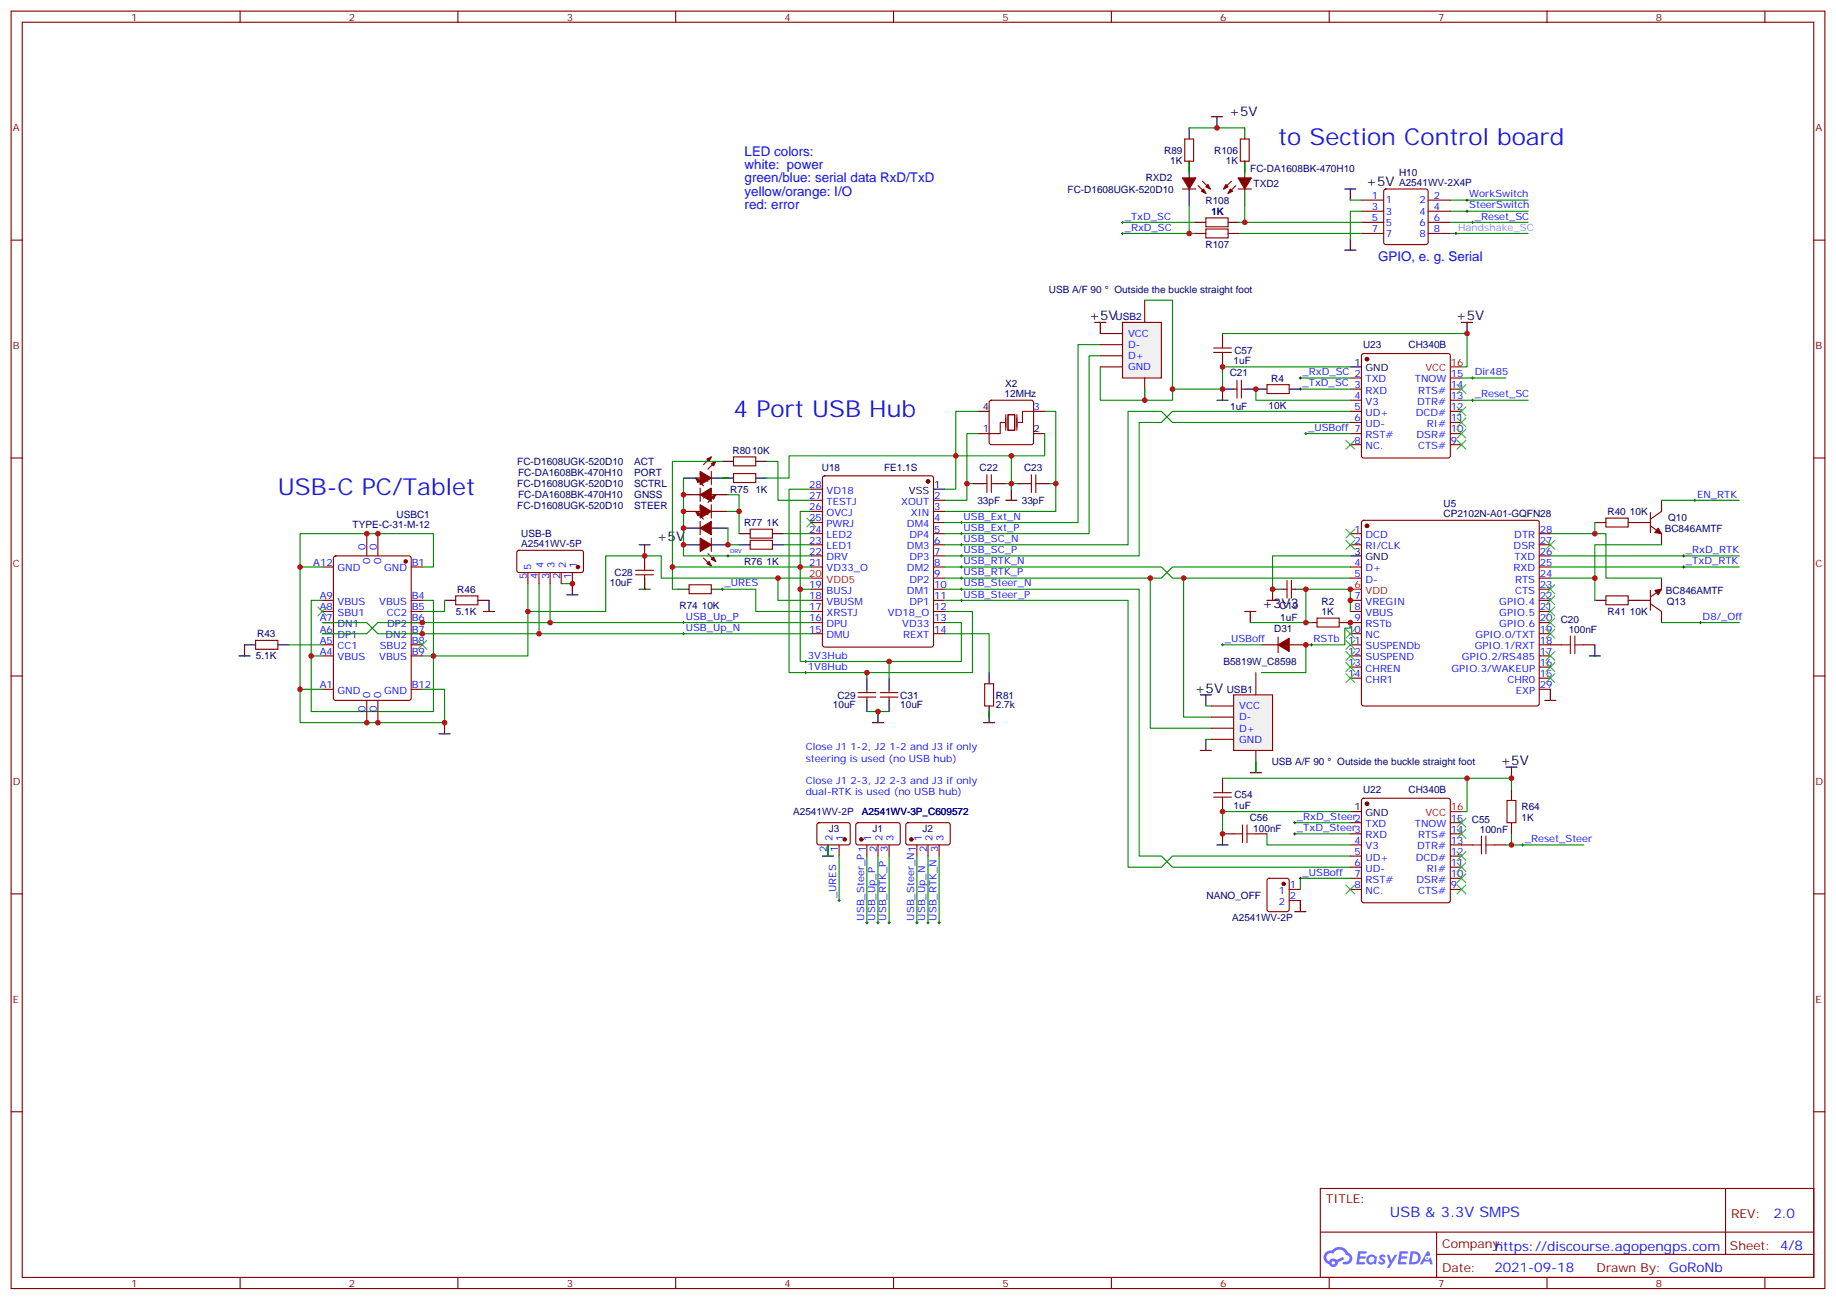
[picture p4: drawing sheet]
<svg xmlns="http://www.w3.org/2000/svg" width="583mm" height="413mm" viewBox="0 0 583 413" stroke-linecap="round" stroke-linejoin="round" font-family="sans-serif">
<defs><g id="words">
<g font-size="7.4" fill="#00f">
<text x="405.7" y="45.9">to Section Control board</text>
<text x="232.8" y="132.3">4 Port USB Hub</text>
<text x="88.2" y="157">USB-C PC/Tablet</text>
</g>
<text font-size="4.6" fill="#00f" x="441.2" y="386.1">USB &amp; 3.3V SMPS</text>
<g font-size="4.2">
<text x="390.2" y="36.7">+5V</text>
<text x="433.6" y="58.9">+5V</text>
<text x="345.7" y="101.6">+5V</text>
<text x="462.1" y="101.6">+5V</text>
<text x="208.4" y="171.8">+5V</text>
<text x="400.6" y="193">+3V3</text>
<text x="379.2" y="219.8">+5V</text>
<text x="476.2" y="242.7">+5V</text>
</g>
<g font-size="4.2" fill="#00f">
<text x="236.4" y="49.4">LED colors:</text>
<text x="236.4" y="53.6">white: power</text>
<text x="236.4" y="57.9">green/blue: serial data RxD/TxD</text>
<text x="236.4" y="62.1">yellow/orange: I/O</text>
<text x="236.4" y="66.3">red: error</text>
<text x="437.4" y="82.9">GPIO, e. g. Serial</text>
<text x="562.9" y="386.4">2.0</text>
<text x="474.5" y="396.9">https://discourse.agopengps.com</text>
<text x="474.4" y="403.7">2021-09-18</text>
</g>
<g font-size="3.9" fill="#800">
<text x="420.9" y="381.7">TITLE:</text>
<text x="549.5" y="386.4">REV:</text>
<text x="457.8" y="395.9">Company:</text>
<text x="549.1" y="396.5">Sheet: 4/8</text>
<text x="457.8" y="403.6">Date:</text>
<text x="506.8" y="403.7">Drawn By: GoRoNb</text>
</g>
<g font-size="3.2" fill="#800">
<text x="41.6" y="6.5">1</text>
<text x="110.8" y="6.5">2</text>
<text x="179.9" y="6.5">3</text>
<text x="249.1" y="6.5">4</text>
<text x="318.2" y="6.5">5</text>
<text x="387.3" y="6.5">6</text>
<text x="456.5" y="6.5">7</text>
<text x="525.6" y="6.5">8</text>
<text x="4.1" y="41.6">A</text>
<text x="576.3" y="41.6">A</text>
<text x="4.1" y="110.8">B</text>
<text x="576.3" y="110.8">B</text>
<text x="4.1" y="179.9">C</text>
<text x="576.3" y="179.9">C</text>
<text x="4.1" y="249.1">D</text>
<text x="576.3" y="249.1">D</text>
<text x="4.1" y="318.2">E</text>
<text x="576.3" y="318.2">E</text>
<text x="41.6" y="408.3">1</text>
<text x="110.8" y="408.3">2</text>
<text x="179.9" y="408.3">3</text>
<text x="249.1" y="408.3">4</text>
<text x="318.2" y="408.3">5</text>
<text x="387.3" y="408.3">6</text>
<text x="456.5" y="408.3">7</text>
<text x="525.6" y="408.3">8</text>
</g>
<g font-size="3.2" fill="#000080">
<text x="369.5" y="48.8">R89</text>
<text x="371.5" y="51.9">1K</text>
<text x="385.4" y="48.8">R106</text>
<text x="389.1" y="51.9">1K</text>
<text x="363.7" y="57.6">RXD2</text>
<text x="396.9" y="54.7">FC-DA1608BK-470H10</text>
<text x="397.9" y="59.4">TXD2</text>
<text x="444.1" y="58.9">A2541WV-2X4P</text>
<text x="444.1" y="55.7">H10</text>
<text x="338.9" y="61.1">FC-D1608UGK-520D10</text>
<text x="382.7" y="64.6">R108</text>
<text x="384.5" y="68.1">1K</text>
<text x="382.7" y="78.7">R107</text>
<text x="333" y="92.9">USB A/F 90</text>
<text x="353.8" y="92.9">Outside the buckle straight foot</text>
<text x="354.1" y="101.7">USB2</text>
<text x="391.8" y="112.3">C57</text>
<text x="432.7" y="110.5">U23</text>
<text x="447.1" y="110.5">CH340B</text>
<text x="390.3" y="119.4">C21</text>
<text x="391.6" y="115.5">1uF</text>
<text x="318.9" y="125.9">12MHz</text>
<text x="319" y="122.8">X2</text>
<text x="403.5" y="121.1">R4</text>
<text x="390.5" y="129.9">1uF</text>
<text x="402.7" y="129.9">10K</text>
<text x="164.2" y="147.5">FC-D1608UGK-520D10</text>
<text x="201.3" y="147.5">ACT</text>
<text x="232.5" y="144">R8010K</text>
<text x="260.9" y="149.3">U18</text>
<text x="280.6" y="149.3">FE1.1S</text>
<text x="311" y="149.3">C22</text>
<text x="325.1" y="149.3">C23</text>
<text x="164.2" y="154.6">FC-D1608UGK-520D10</text>
<text x="164.5" y="151">FC-DA1608BK-470H10</text>
<text x="201.3" y="151">PORT</text>
<text x="201.3" y="154.6">SCTRL</text>
<text x="164.2" y="161.6">FC-D1608UGK-520D10</text>
<text x="164.5" y="158.1">FC-DA1608BK-470H10</text>
<text x="201.3" y="161.6">STEER</text>
<text x="201.3" y="158.1">GNSS</text>
<text x="231.8" y="156.4">R75</text>
<text x="239.8" y="156.4">1K</text>
<text x="310.3" y="159.9">33pF</text>
<text x="324.4" y="159.9">33pF</text>
<text x="458.2" y="160.9">U5</text>
<text x="111.9" y="167.6">TYPE-C-31-M-12</text>
<text x="125.8" y="164.4">USBC1</text>
<text x="236.2" y="166.9">R77</text>
<text x="243.3" y="166.9">1K</text>
<text x="458.2" y="164">CP2102N-A01-GQFN28</text>
<text x="510.3" y="163.4">R40</text>
<text x="517.4" y="163.4">10K</text>
<text x="529.5" y="165.2">Q10</text>
<text x="165.4" y="173.6">A2541WV-5P</text>
<text x="165.4" y="170.4">USB-B</text>
<text x="528.4" y="168.7">BC846AMTF</text>
<text x="236.2" y="179.3">R76</text>
<text x="243.3" y="179.3">1K</text>
<text x="195" y="182.8">C28</text>
<text x="145.1" y="188.1">R46</text>
<text x="193.6" y="186">10uF</text>
<text x="419.5" y="191.9">R2</text>
<text x="528.8" y="188.6">BC846AMTF</text>
<text x="529.1" y="191.8">Q13</text>
<text x="144.7" y="195.1">5.1K</text>
<text x="215.7" y="193.4">R74</text>
<text x="222.8" y="193.4">10K</text>
<text x="406.2" y="193.4">C19</text>
<text x="406.4" y="196.9">1uF</text>
<text x="419.5" y="195.1">1K</text>
<text x="495.4" y="197.6">C20</text>
<text x="510.3" y="195.1">R41</text>
<text x="517.4" y="195.1">10K</text>
<text x="81.6" y="202.2">R43</text>
<text x="404.4" y="200.5">D31</text>
<text x="497.9" y="200.7">100nF</text>
<text x="81.2" y="209.3">5.1K</text>
<text x="388.3" y="211.1">B5819W_C8598</text>
<text x="265.8" y="221.7">C29</text>
<text x="285.8" y="221.7">C31</text>
<text x="316.1" y="221.7">R81</text>
<text x="389.4" y="219.9">USB1</text>
<text x="264.4" y="224.8">10uF</text>
<text x="285.8" y="224.8">10uF</text>
<text x="316.1" y="224.8">2.7k</text>
<text x="403.7" y="242.8">USB A/F 90</text>
<text x="424.5" y="242.8">Outside the buckle straight foot</text>
<text x="432.7" y="251.7">U22</text>
<text x="447.1" y="251.7">CH340B</text>
<text x="391.6" y="256.6">1uF</text>
<text x="391.8" y="253.4">C54</text>
<text x="483" y="256.9">R64</text>
<text x="251.8" y="258.6">A2541WV-2P</text>
<text x="263" y="264">J3</text>
<text x="273.6" y="258.6">A2541WV-3P_C609572</text>
<text x="277" y="264">J1</text>
<text x="292.9" y="264">J2</text>
<text x="396.7" y="260.4">C56</text>
<text x="397.8" y="264">100nF</text>
<text x="467.2" y="261.1">C55</text>
<text x="483" y="260.4">1K</text>
<text x="469.7" y="264.2">100nF</text>
<text x="383" y="285.2">NANO_OFF</text>
<text x="391.1" y="292.2">A2541WV-2P</text>
</g>
<g font-size="3.2" fill="#00f">
<text x="435.4" y="63.1">1</text>
<text x="439.9" y="64.6">1</text>
<text x="450.6" y="64.6">2</text>
<text x="455.1" y="63.1">2</text>
<text x="466.4" y="62.6">WorkSwitch</text>
<text x="357" y="69.7">_TxD_SC</text>
<text x="435.4" y="66.7">3</text>
<text x="435.4" y="70.2">5</text>
<text x="439.9" y="68.1">3</text>
<text x="439.9" y="71.6">5</text>
<text x="450.6" y="68.1">4</text>
<text x="450.6" y="71.6">6</text>
<text x="455.1" y="66.7">4</text>
<text x="455.1" y="70.2">6</text>
<text x="466.4" y="66.1">SteerSwitch</text>
<text x="468.1" y="69.7">_Reset_SC</text>
<text x="357" y="73.2">_RxD_SC</text>
<text x="435.4" y="73.7">7</text>
<text x="439.9" y="75.1">7</text>
<text x="450.6" y="75.1">8</text>
<text x="455.1" y="73.7">8</text>
<text x="358.1" y="106.9">VCC</text>
<text x="358.1" y="110.4">D-</text>
<text x="358.1" y="113.9">D+</text>
<text x="358.1" y="117.5">GND</text>
<text x="413.5" y="119.1">_RxD_SC 2</text>
<text x="460.6" y="119.6">15</text>
<text x="468.1" y="119.1">Dir485</text>
<text x="413.5" y="122.6">_TxD_SC 3</text>
<text x="433.5" y="121.4">TXD</text>
<text x="433.5" y="124.9">RXD</text>
<text x="449.1" y="121.4">TNOW</text>
<text x="450.1" y="124.9">RTS#</text>
<text x="460.6" y="123.1">14</text>
<text x="328.1" y="130.2">3</text>
<text x="430" y="126.6">4</text>
<text x="430" y="130.2">5</text>
<text x="433.5" y="128.4">V3</text>
<text x="433.5" y="131.9">UD+</text>
<text x="449.4" y="131.9">DCD#</text>
<text x="449.9" y="128.4">DTR#</text>
<text x="460.6" y="130.2">12</text>
<text x="460.6" y="126.6">13</text>
<text x="468.1" y="126.1">_Reset_SC</text>
<text x="312" y="137.2">1</text>
<text x="415.2" y="136.7">_USBoff 7</text>
<text x="430" y="133.7">6</text>
<text x="433.5" y="135.5">UD-</text>
<text x="452.9" y="135.5">RI#</text>
<text x="460.6" y="137.2">10</text>
<text x="460.6" y="133.7">11</text>
<text x="430" y="140.8">8</text>
<text x="433.5" y="139">RST#</text>
<text x="433.5" y="142.5">NC.</text>
<text x="449.7" y="139">DSR#</text>
<text x="450.1" y="142.5">CTS#</text>
<text x="460.6" y="140.8">9</text>
<text x="256.8" y="154.9">28</text>
<text x="256.8" y="161.9">26</text>
<text x="256.8" y="158.4">27</text>
<text x="262.4" y="160.2">TESTJ</text>
<text x="262.4" y="156.6">VD18</text>
<text x="286.1" y="160.2">XOUT</text>
<text x="296.5" y="158.4">2</text>
<text x="296.5" y="161.9">3</text>
<text x="538.7" y="157.9">EN_RTK</text>
<text x="256.8" y="165.5">25</text>
<text x="262.4" y="167.2">PWRJ</text>
<text x="262.4" y="163.7">OVCJ</text>
<text x="287.9" y="167.2">DM4</text>
<text x="289.1" y="163.7">XIN</text>
<text x="296.5" y="165.5">4</text>
<text x="305.9" y="164.9">USB_Ext_N</text>
<text x="256.8" y="172.5">23</text>
<text x="256.8" y="169">24</text>
<text x="262.4" y="170.7">LED2</text>
<text x="288.7" y="170.7">DP4</text>
<text x="296.5" y="169">5</text>
<text x="296.5" y="172.5">6</text>
<text x="305.9" y="172">USB_SC_N</text>
<text x="305.9" y="168.5">USB_Ext_P</text>
<text x="430" y="169">1</text>
<text x="430" y="172.5">2</text>
<text x="433.5" y="170.7">DCD</text>
<text x="480.7" y="170.7">DTR</text>
<text x="488.8" y="172.5">27</text>
<text x="488.8" y="169">28</text>
<text x="99.5" y="179.6">A12</text>
<text x="116.1" y="174.6" transform="rotate(-90 116.1 174.6)">0</text>
<text x="117.5" y="179.1" transform="rotate(-90 117.5 179.1)">0</text>
<text x="119.6" y="174.6" transform="rotate(-90 119.6 174.6)">0</text>
<text x="121" y="179.1" transform="rotate(-90 121 179.1)">0</text>
<text x="130.7" y="179.6">B1</text>
<text x="256.8" y="179.6">21</text>
<text x="256.8" y="176">22</text>
<text x="262.4" y="177.8">DRV</text>
<text x="262.4" y="174.3">LED1</text>
<text x="287.9" y="174.3">DM3</text>
<text x="288.7" y="177.8">DP3</text>
<text x="296.5" y="176">7</text>
<text x="296.5" y="179.6">8</text>
<text x="305.9" y="179">USB_RTK_N</text>
<text x="305.9" y="175.5">USB_SC_P</text>
<text x="430" y="179.6">4</text>
<text x="433.5" y="174.3">RI/CLK</text>
<text x="480.5" y="174.3">DSR</text>
<text x="480.7" y="177.8">TXD</text>
<text x="488.8" y="179.6">25</text>
<text x="488.8" y="176">26</text>
<text x="535.2" y="179">_TxD_RTK</text>
<text x="535.2" y="175.5">_RxD_RTK</text>
<text x="107.1" y="181.3">GND</text>
<text x="121.9" y="181.3">GND</text>
<text x="167.2" y="183.7" transform="rotate(-90 167.2 183.7)">5</text>
<text x="168.6" y="181" transform="rotate(-90 168.6 181)">5</text>
<text x="170.7" y="183.9" transform="rotate(-90 170.7 183.9)">4</text>
<text x="172.5" y="180.4" transform="rotate(-90 172.5 180.4)">4</text>
<text x="174.3" y="183.9" transform="rotate(-90 174.3 183.9)">3</text>
<text x="176" y="180.4" transform="rotate(-90 176 180.4)">3</text>
<text x="177.8" y="183.9" transform="rotate(-90 177.8 183.9)">2</text>
<text x="179.6" y="180.4" transform="rotate(-90 179.6 180.4)">2</text>
<text x="181.3" y="183.9" transform="rotate(-90 181.3 183.9)">1</text>
<text x="183.1" y="180.4" transform="rotate(-90 183.1 180.4)">1</text>
<text x="262.4" y="181.3">VD33_O</text>
<text x="287.9" y="181.3">DM2</text>
<text x="288.7" y="184.9">DP2</text>
<text x="296.5" y="183.1">9</text>
<text x="305.9" y="182.6">USB_RTK_P</text>
<text x="430" y="183.1">5</text>
<text x="433.5" y="181.3">D+</text>
<text x="433.5" y="184.9">D-</text>
<text x="480.5" y="181.3">RXD</text>
<text x="481" y="184.9">RTS</text>
<text x="488.8" y="183.1">24</text>
<text x="101.5" y="190.1">A9</text>
<text x="107.1" y="191.9">VBUS</text>
<text x="120.4" y="191.9">VBUS</text>
<text x="130.7" y="190.1">B4</text>
<text x="230" y="186.1">_URES</text>
<text x="256.8" y="190.1">18</text>
<text x="256.8" y="186.6">19</text>
<text x="262.4" y="191.9">VBUSM</text>
<text x="262.4" y="188.4">BUSJ</text>
<text x="287.9" y="188.4">DM1</text>
<text x="288.7" y="191.9">DP1</text>
<text x="296.5" y="186.6">10</text>
<text x="296.5" y="190.1">11</text>
<text x="305.9" y="186.1">USB_Steer_N</text>
<text x="305.9" y="189.6">USB_Steer_P</text>
<text x="430" y="190.1">7</text>
<text x="433.5" y="191.9">VREGIN</text>
<text x="475.9" y="191.9">GPIO.4</text>
<text x="481" y="188.4">CTS</text>
<text x="488.8" y="190.1">22</text>
<text x="488.8" y="186.6">23</text>
<text x="101.5" y="197.2">A7</text>
<text x="101.5" y="193.7">A8</text>
<text x="107.1" y="195.4">SBU1</text>
<text x="122.8" y="195.4">CC2</text>
<text x="130.7" y="193.7">B5</text>
<text x="130.7" y="197.2">B6</text>
<text x="217.7" y="196.7">USB_Up_P</text>
<text x="256.8" y="197.2">16</text>
<text x="256.8" y="193.7">17</text>
<text x="262.4" y="195.4">XRSTJ</text>
<text x="281.9" y="195.4">VD18_O</text>
<text x="296.5" y="193.7">12</text>
<text x="296.5" y="197.2">13</text>
<text x="430" y="193.7">8</text>
<text x="430" y="197.2">9</text>
<text x="433.5" y="195.4">VBUS</text>
<text x="475.9" y="195.4">GPIO.5</text>
<text x="488.8" y="197.2">20</text>
<text x="488.8" y="193.7">21</text>
<text x="540.5" y="196.7">D8/_Off</text>
<text x="101.5" y="200.7">A6</text>
<text x="107.1" y="202.5">DP1</text>
<text x="107.1" y="199">DN1</text>
<text x="122.4" y="202.5">DN2</text>
<text x="122.8" y="199">DP2</text>
<text x="130.7" y="200.7">B7</text>
<text x="217.7" y="200.2">USB_Up_N</text>
<text x="256.8" y="200.7">15</text>
<text x="262.4" y="202.5">DMU</text>
<text x="262.4" y="199">DPU</text>
<text x="286.4" y="199">VD33</text>
<text x="286.7" y="202.5">REXT</text>
<text x="296.5" y="200.7">14</text>
<text x="388.8" y="203.7">_USBoff</text>
<text x="417" y="203.7">RSTb</text>
<text x="427.9" y="200.7">10</text>
<text x="433.5" y="199">RSTb</text>
<text x="433.5" y="202.5">NC</text>
<text x="468.4" y="202.5">GPIO.0/TXT</text>
<text x="475.9" y="199">GPIO.6</text>
<text x="488.8" y="200.7">19</text>
<text x="101.5" y="207.8">A4</text>
<text x="101.5" y="204.3">A5</text>
<text x="107.1" y="209.5">VBUS</text>
<text x="107.1" y="206">CC1</text>
<text x="120.4" y="209.5">VBUS</text>
<text x="120.5" y="206">SBU2</text>
<text x="130.7" y="204.3">B8</text>
<text x="130.7" y="207.8">B9</text>
<text x="256.5" y="209">3V3Hub</text>
<text x="427.9" y="204.3">11</text>
<text x="427.9" y="207.8">12</text>
<text x="433.5" y="206">SUSPENDb</text>
<text x="433.5" y="209.5">SUSPEND</text>
<text x="464.1" y="209.5">GPIO.2/RS485</text>
<text x="468.1" y="206">GPIO.1/RXT</text>
<text x="488.8" y="207.8">17</text>
<text x="488.8" y="204.3">18</text>
<text x="256.5" y="212.5">1V8Hub</text>
<text x="427.9" y="211.3">13</text>
<text x="427.9" y="214.8">14</text>
<text x="433.5" y="213.1">CHREN</text>
<text x="460.7" y="213.1">GPIO.3/WAKEUP</text>
<text x="488.8" y="214.8">15</text>
<text x="488.8" y="211.3">16</text>
<text x="101.5" y="218.4">A1</text>
<text x="107.1" y="220.1">GND</text>
<text x="117.5" y="221.5" transform="rotate(-90 117.5 221.5)">0</text>
<text x="121" y="221.5" transform="rotate(-90 121 221.5)">0</text>
<text x="121.9" y="220.1">GND</text>
<text x="130.7" y="218.4">B12</text>
<text x="433.5" y="216.6">CHR1</text>
<text x="478.5" y="216.6">CHR0</text>
<text x="481.2" y="220.1">EXP</text>
<text x="488.8" y="218.4">29</text>
<text x="116.1" y="226" transform="rotate(-90 116.1 226)">0</text>
<text x="119.6" y="226" transform="rotate(-90 119.6 226)">0</text>
<text x="393.3" y="225.1">VCC</text>
<text x="393.3" y="228.6">D-</text>
<text x="393.3" y="232.1">D+</text>
<text x="255.8" y="238.1">Close J1 1-2, J2 1-2 and J3 if only</text>
<text x="393.3" y="235.7">GND</text>
<text x="255.8" y="241.7">steering is used (no USB hub)</text>
<text x="255.8" y="248.7">Close J1 2-3, J2 2-3 and J3 if only</text>
<text x="255.8" y="252.2">dual-RTK is used (no USB hub)</text>
<text x="411.7" y="263.7">_TxD_Steer3</text>
<text x="411.7" y="260.2">_RxD_Steer2</text>
<text x="433.5" y="262.5">TXD</text>
<text x="449.1" y="262.5">TNOW</text>
<text x="460.6" y="260.7">15</text>
<text x="264.2" y="266.8" transform="rotate(-90 264.2 266.8)">2</text>
<text x="267.8" y="266.8" transform="rotate(-90 267.8 266.8)">1</text>
<text x="276.6" y="266.8" transform="rotate(-90 276.6 266.8)">1</text>
<text x="280.1" y="266.8" transform="rotate(-90 280.1 266.8)">2</text>
<text x="283.6" y="266.8" transform="rotate(-90 283.6 266.8)">3</text>
<text x="292.5" y="266.8" transform="rotate(-90 292.5 266.8)">1</text>
<text x="296" y="266.8" transform="rotate(-90 296 266.8)">2</text>
<text x="299.5" y="266.8" transform="rotate(-90 299.5 266.8)">3</text>
<text x="430" y="267.8">4</text>
<text x="433.5" y="266">RXD</text>
<text x="433.5" y="269.5">V3</text>
<text x="449.9" y="269.5">DTR#</text>
<text x="450.1" y="266">RTS#</text>
<text x="460.6" y="267.8">13</text>
<text x="460.6" y="264.2">14</text>
<text x="484" y="267.2">_Reset_Steer</text>
<text x="262.5" y="270.3" transform="rotate(-90 262.5 270.3)">2</text>
<text x="266" y="270.3" transform="rotate(-90 266 270.3)">1</text>
<text x="278.3" y="270.3" transform="rotate(-90 278.3 270.3)">2</text>
<text x="281.9" y="270.3" transform="rotate(-90 281.9 270.3)">3</text>
<text x="294.2" y="270.3" transform="rotate(-90 294.2 270.3)">2</text>
<text x="297.7" y="270.3" transform="rotate(-90 297.7 270.3)">3</text>
<text x="430" y="271.3">5</text>
<text x="430" y="274.8">6</text>
<text x="433.5" y="273">UD+</text>
<text x="449.4" y="273">DCD#</text>
<text x="460.6" y="274.8">11</text>
<text x="460.6" y="271.3">12</text>
<text x="409.4" y="281.9">1</text>
<text x="413.5" y="277.8">_USBoff</text>
<text x="430" y="278.3">7</text>
<text x="430" y="281.9">8</text>
<text x="433.5" y="276.6">UD-</text>
<text x="433.5" y="280.1">RST#</text>
<text x="449.7" y="280.1">DSR#</text>
<text x="452.9" y="276.6">RI#</text>
<text x="460.6" y="281.9">9</text>
<text x="460.6" y="278.3">10</text>
<text x="265.5" y="285" transform="rotate(-90 265.5 285)">_URES</text>
<text x="405.9" y="283.6">1</text>
<text x="405.9" y="287.2">2</text>
<text x="409.4" y="285.4">2</text>
<text x="433.5" y="283.6">NC.</text>
<text x="450.1" y="283.6">CTS#</text>
<text x="274.3" y="292.1" transform="rotate(-90 274.3 292.1)">USB_Steer_P1</text>
<text x="277.8" y="292.1" transform="rotate(-90 277.8 292.1)">USB_Up_P</text>
<text x="281.3" y="292.1" transform="rotate(-90 281.3 292.1)">USB_RTK_P</text>
<text x="290.2" y="292.1" transform="rotate(-90 290.2 292.1)">USB_Steer_N1</text>
<text x="293.7" y="292.1" transform="rotate(-90 293.7 292.1)">USB_Up_N</text>
<text x="297.2" y="292.1" transform="rotate(-90 297.2 292.1)">USB_RTK_N</text>
</g>
<text font-size="3.2" fill="#8080ff" x="462.8" y="73.2">Handshake_SC</text>
<g font-size="3.2">
<text x="430" y="116.1">1</text>
<text x="433.5" y="117.8">GND</text>
<text x="312" y="130.2">4</text>
<text x="328.1" y="137.2">2</text>
<text x="296.5" y="154.9">1</text>
<text x="288.5" y="156.6">VSS</text>
<text x="430" y="176">3</text>
<text x="433.5" y="177.8">GND</text>
<text x="430" y="257.2">1</text>
<text x="433.5" y="258.9">GND</text>
</g>
<g font-size="3.2" fill="#f00">
<text x="452.5" y="117.8">VCC</text>
<text x="460.6" y="116.1">16</text>
<text x="256.8" y="183.1">20</text>
<text x="262.4" y="184.9">VDD5</text>
<text x="430" y="186.6">6</text>
<text x="433.5" y="188.4">VDD</text>
<text x="460.6" y="257.2">16</text>
<text x="452.5" y="258.9">VCC</text>
</g>
<text font-size="1.8" fill="#00f" x="231.8" y="175.5">DRV</text>
</g></defs>
<g fill="none" stroke="#870000" stroke-width=".35">
<path d="M3.5 3.5h575.8v405.4h-575.8zM7.1 7.1h568.6v398.2h-568.6zM76.2 3.5v3.6M145.3 3.5v3.6M214.5 3.5v3.6M283.6 3.5v3.6M352.8 3.5v3.6M421.9 3.5v3.6M491.1 3.5v3.6M560.2 3.5v3.6M3.5 76.2h3.6M575.7 76.2h3.6"/>
<path d="M3.5 145.3h3.6M575.7 145.3h3.6M3.5 214.5h3.6M575.7 214.5h3.6M3.5 283.6h3.6M575.7 283.6h3.6M3.5 352.8h3.6M575.7 352.8h3.6M419.1 377.1h156.6v28.2h-156.6zM547.7 377.1v20.9M419.1 391h156.5M456 398h119.6"/>
<path d="M456 391v14.1M76.2 405.3v3.6M145.3 405.3v3.6M214.5 405.3v3.6M283.6 405.3v3.6M352.8 405.3v3.6M421.9 405.3v3.6M491.1 405.3v3.6M560.2 405.3v3.6"/>
</g>
<g fill="#5487ff">
<path d="M438.1 398.3a1.22 1.22 0 0 1 1.7 .3l-.4 .5a.47 .47 0 0 0-.3-.4 .47 .47 0 0 0-.5 .2l.1 .3a1.14 1.14 0 0 1 .8 1.7 1.14 1.14 0 0 1-1.9 0l-.2-.2 .5-.5 .7 .4a.29 .29 0 0 0 .3-.3 .29 .29 0 0 0-.2-.3 1.04 1.04 0 0 1-.6-1.7z"/>
<path d="M431.1 397h2.3l.4 .2-.2 .5-1.8 .1-.1 .8h1.5l.3 .4-.3 .4h-1.6l-.2 1.1h1.7l.2 .3-.2 .3-2.6 .1z"/>
<path d="M444.2 397.1l2.7 .1-.1 .5-1.8 .1-.2 .8h1.6l.3 .4-.4 .4h-1.6l-.1 1.1h1.7l.2 .3-.2 .3-2.7 .1z"/>
<path d="M453 397.1h.7l.3 1.2-.6 .3a.69 .69 0 0 0-1 .3 .69 .69 0 0 0 .4 1 .69 .69 0 0 0 .9-.7l.5-.2 .6 2.2h-.8l-.3-.9h-1.7l-.5 .9h-.8z"/>
<path d="M440.2 398.1h.8l.6 1.9 1.1-1.9h.9l-2.6 4.2h-.8l.9-1.5z"/>
<path d="M447.8 397.1l-.6 4.1h1.3a2.11 2.11 0 0 0 2.5-2.1 2.11 2.11 0 0 0-2.5-2zM448.5 397.8a1.43 1.43 0 0 1 1.6 1.6 1.43 1.43 0 0 1-2 1.1z"/>
<path d="M434.1 398.7a1.54 1.54 0 0 0-.1 2.1 1.54 1.54 0 0 0 2.1 .2l.7 .2 .3-2.3-.6-.3a1.49 1.49 0 0 0-2.4 .1zM434.3 399.7a.95 .95 0 0 1 1.9 0 .95 .95 0 0 1-1.9 0z"/>
<path d="M420.8 397.4a2.18 2.18 0 0 0 1.1 3.7 1.44 1.44 0 0 0 1.6 1 1.44 1.44 0 0 0 1.2-1.5l2-1-.5-.8-1.9 1a1.47 1.47 0 0 0-2.4 .4 1.39 1.39 0 0 1-.7-1.9 1.39 1.39 0 0 1 2-.5 2.12 2.12 0 0 1 2.2-1.3 2.12 2.12 0 0 1 1.9 1.7 1.14 1.14 0 0 1 1 1.4 1.14 1.14 0 0 1-1.6 .8 .43 .43 0 0 0-.5 .3 .43 .43 0 0 0 .4 .5 1.98 1.98 0 0 0 2.5-1.2 1.98 1.98 0 0 0-1.2-2.5 3.1 3.1 0 0 0-5.3-.7l-.9 .1zM422.7 400.7a.55 .55 0 0 1 1.1 0 .55 .55 0 0 1-1.1 0z"/>
<circle cx="453" cy="399.2" r=".26"/>
</g>
<g fill="none" stroke="#008700" stroke-width=".35">
<path d="M428.6 63.5h3.6M432.2 67h-3.6v8.8M460.4 67h24.7M460.4 63.5h24.7M460.4 74.1h24.7M363.4 95.2h8.8v31.8h-8.8M349.2 112.9h-3.5v56.4h-45.8M349.2 109.4h-7v56.4h-42.3M388.1 105.8h77.6v10.6h-1.8M412.7 119.9h15.9M428.6 116.4h-40.5v7.1M463.9 119.9h14.1"/>
<path d="M310.4 130.5h-7v14.1h28.2v-7M310.4 137.6h-3.5v21.1h-7M331.6 130.5h3.5v31.8h-35.2M398.6 123.5v3.5h30M412.7 123.5h15.9M414.5 137.6h14.1M428.6 134.1h-56.4l-3.5-3.6h-10.6v42.4h-58.2M428.6 130.5h-56.4l-3.5 3.6h-7.1v42.3h-61.7M463.9 127h21.2M217 151.7v24.7h40.5M229.3 146.4h-15.9v33.5h40.6v-17.6h3.5M229.3 151.7h1.8"/>
<path d="M231.1 157h3.5v12.3M243.4 151.7h7.1v-7.1h52.9v10.6h-3.5M243.4 146.4h3.5v12.3h10.6M257.5 155.2h-7v58.2h58.2v-19.4h-8.8M306.9 153.5h1.8M319.3 153.5h1.7v1.7M321 144.6v8.9h1.8M333.4 153.5h1.7M527.4 158.7h24.7M95.2 179.9h7.1M134.1 179.9h3.5v-10.6h-42.4v60h45.9v-10.6h-7M204.6 176.4h5.3v7h47.6"/>
<path d="M213.4 179.9v7.1h1.8M217 162.3v5.3M231.1 162.3h3.5M231.1 167.6v5.3h3.5M248.7 172.9h8.8M248.7 169.3h8.8M257.5 179.9h-3.5v30h51.2v-12.3h-5.3M299.9 179.9h68.8l3.5 3.5h56.4M428.6 179.9h-56.4l-3.5 3.5h-68.8M428.6 176.4h-24.7v10.6M492.1 179.9h60M492.1 176.4h60"/>
<path d="M506.2 165.8v3.5h-14.1M506.2 169.3h3.6v14.1h17.6M527.4 172.9h-21.2v10.5M102.3 190.5h-3.5v35.3h38.8v-35.3h-3.5M102.3 197.6h14.1l3.5 3.5h137.6M141.1 190.5v3.5h-7M167.6 185.2v22.9h-33.5M171.1 185.2v15.9M174.6 185.2v12.4M178.2 185.2h3.5M204.6 183.4v3.6M229.3 187h10.6v7h17.6"/>
<path d="M254 187h3.5M257.5 197.6h-137.6l-3.5 3.5h-14.1M299.9 187h61.7v84.6h7.1l3.5 3.6h56.4M299.9 190.5h58.2v84.7h10.6l3.5-3.6h56.4M365.1 183.4v47.7h19.4M375.7 183.4v44.1h8.8M414.5 197.6h1.8M428.6 194v-7h-14.1v10.6h-17.6M492.1 183.4h14.1v7.1M527.4 197.6h24.7M91.7 204.6h10.6M98.8 208.1h3.5"/>
<path d="M275.2 213.4v1.8M282.2 209.9v5.3M299.9 201.1h14.1v12.3M388.1 204.6h12.3M275.2 225.8h7M314 225.8v1.7M382.8 234.6h1.7M382.8 224h1.7M388.1 246.9h77.6v10.6h-1.8M428.6 257.5h-40.5v7.1M465.7 246.9h14.1v3.6M402.2 264.6v3.5h26.4"/>
<path d="M411 261.1h17.6M411 264.6h17.6M428.6 278.7h-15.9v3.5M479.8 264.6v3.5h-1.8M479.8 268.1h22.9"/>
</g>
<g fill="none" stroke="#000" stroke-width=".35">
<path d="M426.9 60h3.5M428.6 60v3.5M426.9 79.4h3.5M428.6 75.8v3.6M347.5 102.3h3.5M349.2 102.3v3.5M388.1 105.8v3.6M388.1 112.9v3.5M428.6 116.4h3.6M463.9 102.3h3.5M465.7 102.3v3.5M310.4 130.5h3.6"/>
<path d="M328.1 137.6h3.5M386.3 127h3.5M391.6 123.5h-3.5v3.5M395.1 123.5h7.1M409.2 123.5h3.5M217 151.7h5.2M217 157h5.2M225.8 151.7h7M225.8 157h5.3M229.3 146.4h3.5M239.9 151.7h3.5M239.9 146.4h3.5"/>
<path d="M296.3 155.2h3.6M308.7 153.5h3.5M315.7 153.5h3.6M319.3 158.7h3.5M321 155.2v3.5M322.8 153.5h3.5M329.8 153.5h3.6M202.8 172.9h3.6M204.6 172.9v7M217 172.9h5.2M217 162.3h5.2M217 167.6h5.2"/>
<path d="M225.8 172.9h5.3M225.8 162.3h5.3M225.8 167.6h5.3M234.6 172.9h3.5M234.6 169.3h3.5M245.2 172.9h3.5M245.2 169.3h3.5M428.6 176.4h3.6M506.2 165.8h3.6M516.8 165.8h3.5M141.1 190.5h3.5M151.7 190.5h3.5v3.5"/>
<path d="M153.5 194h3.5M179.9 188.7h3.5M181.7 185.2v3.5M204.6 183.4v3.6M215.2 187h3.5M225.8 187h3.5M395.1 194h3.5M396.9 194v3.6M402.2 190.5h3.5M407.5 187h-3.6v3.5M411 187h3.5M414.5 197.6h3.5"/>
<path d="M425.1 197.6h3.5M506.2 190.5h3.6M516.8 190.5h3.5M75.8 208.1h3.6M81.1 204.6h-3.5v3.5M88.2 204.6h3.5M275.2 215.2v3.5M282.2 215.2v3.5M314 213.4v3.6M492.1 218.7v3.5M504.5 208.1h3.5M506.2 204.6v3.5"/>
<path d="M139.3 232.8h3.6M141.1 229.3v3.5M275.2 222.2v3.6M276.9 229.3h3.6M278.7 225.8v3.5M282.2 222.2v3.6M312.2 229.3h3.5M314 224v5.3M381 238.1h3.5M381 220.5h3.5M382.8 220.5v3.5M382.8 234.6v3.5"/>
<path d="M490.4 222.2h3.5M388.1 246.9v3.6M388.1 254v3.5M396.9 245.2h3.5M398.6 241.7v3.5M428.6 257.5h3.6M478 243.4h3.5M479.8 243.4v3.5M479.8 250.5v3.5M386.3 268.1h3.5M388.1 264.6v3.5M479.8 261.1v3.5"/>
<path d="M411 289.3h3.5M412.7 285.7v3.6"/>
</g>
<g fill="none" stroke="#870000" stroke-width=".35">
<path d="M432.2 63.5h7M432.2 67h7M432.2 70.6h7M432.2 74.1h7M439.4 60.2l.5-.2h12.7l.5 .2 .2 .5v16.2l-.2 .5-.5 .2h-12.7l-.5-.2-.2-.5v-16.2zM453.3 63.5h7.1M453.3 67h7.1M453.3 70.6h7.1M453.3 74.1h7.1M385.2 110.4h5.7M385.2 111.8h5.7M388.1 109.4v1"/>
<path d="M388.1 111.8v1.1M428.6 119.9h3.6M432.4 112.4l.5-.2h26.8l.5 .2 .2 .5v31.7l-.3 .5-.4 .2h-26.8l-.5-.2-.2-.5v-31.7zM460.4 119.9h3.5M310.4 137.6h3.6M314.2 127.2l.5-.2h12.7l.5 .2 .2 .5v12.7l-.3 .5-.4 .2h-12.7l-.5-.2-.2-.5v-12.7zM328.1 130.5h3.5M391.6 123.5h1M392.6 120.6v5.7M394.1 123.5h1M394.1 120.6v5.7M402.2 122.1h7v2.8h-7z"/>
<path d="M428.6 130.5h3.6M428.6 137.6h3.6M428.6 123.5h3.6M428.6 127h3.6M428.6 134.1h3.6M460.4 130.5h3.5M460.4 137.6h3.5M460.4 123.5h3.5M460.4 127h3.5M460.4 134.1h3.5M220.8 151.7l2.5 2.5M222.2 150.3l2.5 2.5"/>
<path d="M222.2 154.9v4.2M225.8 145l-2.5 2.5M225.8 149.6v4.2M225.8 155.6l-2.5 2.4M227.2 146.4l-2.5 2.5M227.2 157l-2.5 2.5M232.8 150.3h7.1v2.8h-7.1zM232.8 145h7.1v2.8h-7.1zM257.5 158.7h3.6M257.5 155.2h3.6M261.3 151.2l.5-.2h33.8l.7 .4v53.2l-.4 .7h-34.1l-.7-.4v-53.2zM296.3 158.7h3.6"/>
<path d="M312.2 153.5h1.1M313.3 150.6v5.7M314.7 153.5h1M314.7 150.6v5.7M326.3 153.5h1.1M327.4 150.6v5.7M328.8 150.6v5.7M328.8 153.5h1M428.6 141.1h3.6M460.4 141.1h3.5M527.4 158.7v3.6l-3.5 2.4M102.3 179.9h3.5"/>
<path d="M106.1 176.6l.4-.2h23.3l.7 .4v44.7l-.4 .7h-23.6l-.6-.4-.1-44.7zM116.4 169.3v7.1M119.9 169.3v7.1M130.5 179.9h3.6M204.6 179.9v1.1M220.8 162.3l2.5 2.4M222.2 165.5v4.2M222.2 160.9l2.5 2.4M223.3 177.1l2.5 2.5M224.7 175.7l2.5 2.5M225.8 160.2v4.2M225.8 170.7v4.3"/>
<path d="M238.1 171.4h7.1v2.9h-7.1zM238.1 167.9h7.1v2.8h-7.1zM257.5 162.3h3.6M257.5 165.8h3.6M257.5 169.3h3.6M257.5 172.9h3.6M257.5 176.4h3.6M257.5 179.9h3.6M296.3 162.3h3.6M296.3 165.8h3.6M296.3 169.3h3.6M296.3 172.9h3.6"/>
<path d="M296.3 176.4h3.6M296.3 179.9h3.6M428.6 169.3h3.6M428.6 172.9h3.6M428.6 179.9h3.6M432.4 165.3l.5-.2h55l.5 .2 .2 .5v57.5l-.2 .5-.5 .2h-55l-.5-.2-.2-.5v-57.5zM488.6 169.3h3.5M488.6 172.9h3.5M488.6 176.4h3.5M488.6 179.9h3.5M509.8 164.4h7v2.8h-7zM520.3 165.8h3.6"/>
<path d="M523.9 166.9l3.5 2.4v3.6M523.9 162.6v6.4M102.3 190.5h3.5M102.3 194h3.5M102.3 197.6h3.5M130.5 190.5h3.6M130.5 194h3.6M130.5 197.6h3.6M144.6 189.1h7.1v2.8h-7.1zM201.8 181h5.6M201.8 182.4h5.6M204.6 182.4v1"/>
<path d="M218.7 185.6h7.1v2.8h-7.1zM257.5 187h3.6M257.5 190.5h3.6M257.5 194h3.6M257.5 197.6h3.6M296.3 183.4h3.6M296.3 187h3.6M296.3 190.5h3.6M296.3 194h3.6M296.3 197.6h3.6M407.5 187h1M408.5 184.1v5.7"/>
<path d="M409.9 187h1.1M409.9 184.1v5.7M418 196.1h7.1v2.9h-7.1zM428.6 183.4h3.6M428.6 190.5h3.6M428.6 194h3.6M428.6 197.6h3.6M488.6 183.4h3.5M488.6 187h3.5M488.6 190.5h3.5M488.6 194h3.5M488.6 197.6h3.5"/>
<path d="M509.8 189.1h7v2.8h-7zM520.3 190.5h3.6M523.9 191.6l3.5 2.4v3.6M523.9 187.3v6.4M527.4 183.4v3.6l-3.5 2.4M81.1 203.2h7.1v2.8h-7.1zM102.3 201.1h3.5M102.3 204.6h3.5M102.3 208.1h3.5M102.3 218.7h3.5M130.5 201.1h3.6M130.5 204.6h3.6"/>
<path d="M130.5 208.1h3.6M130.5 218.7h3.6M257.5 201.1h3.6M272.3 219.8h5.7M275.2 218.7v1.1M279.4 219.8h5.6M282.2 218.7v1.1M296.3 201.1h3.6M312.6 217h2.8v7h-2.8zM400.4 204.6h5.3M405.7 202.1v5M409.2 204.6h5.3"/>
<path d="M428.6 201.1h3.6M428.6 204.6h3.6M428.6 208.1h3.6M428.6 211.7h3.6M428.6 215.2h3.6M488.6 201.1h3.5M488.6 204.6h7.1M488.6 208.1h3.5M488.6 218.7h3.5M488.6 211.7h3.5M488.6 215.2h3.5M502.7 204.6h3.5"/>
<path d="M116.4 222.2v7.1M119.9 222.2v7.1M272.3 221.2h5.7M275.2 221.2v1M279.4 221.2h5.6M282.2 221.2v1M385.2 251.5h5.7M385.2 252.9h5.7M388.1 250.5v1M388.1 252.9v1.1M432.4 253.5l.5-.2h26.8l.5 .2 .2 .5v31.7l-.3 .5-.4 .3h-26.8l-.5-.3-.2-.5v-31.7zM478.4 254h2.8v7.1h-2.8z"/>
<path d="M388.1 264.6h3.5M398.6 264.6h3.6M402.4 278.9l.5-.2h5.6l.7 .4v9.5l-.4 .6-5.9 .1-.7-.5v-9.4zM428.6 261.1h3.6M428.6 264.6h3.6M428.6 268.1h3.6M428.6 271.6h3.6M428.6 275.2h3.6M428.6 278.7h3.6M460.4 261.1h3.5M460.4 264.6h3.5M460.4 268.1h7"/>
<path d="M460.4 271.6h3.5M460.4 275.2h3.5M460.4 278.7h3.5M474.5 268.1h3.5M409.2 282.2h3.5M409.2 285.7h3.5M428.6 282.2h3.6M460.4 282.2h3.5"/>
</g>
<g fill="none" stroke="#000" stroke-width=".32">
<path d="M356 74.1h.7M356 70.6h.7M356.3 70.2v.7M356.3 73.7v.7M461.8 74.1h.7M462.1 73.7v.7M465.3 63.5h.7M465.3 67h.7M465.7 63.1v.8M465.7 66.7v.7M412.4 119.9h.7M412.7 119.6v.7"/>
<path d="M467.1 119.9h.7M467.4 119.6v.7M412.4 123.5h.7M412.7 123.1v.7M414.2 137.6h.7M414.5 137.2v.7M467.1 127h.7M467.4 126.6v.8M537.6 158.7h.7M538 158.4v.7M304.8 179.9h.7M304.8 176.4h.7"/>
<path d="M304.8 172.9h.7M304.8 169.3h.7M304.8 165.8h.7M305.2 165.5v.7M305.2 169v.7M305.2 172.5v.7M305.2 176v.7M305.2 179.6v.7M534.1 179.9h.7M534.1 176.4h.7M534.5 176v.7M534.5 179.6v.7"/>
<path d="M216.6 197.6h.7M217 197.2v.7M229 187h.7M229.3 186.6v.7M304.8 187h.7M304.8 183.4h.7M304.8 190.5h.7M305.2 183.1v.7M305.2 186.6v.7M305.2 190.1v.8M539.4 197.6h.7M539.8 197.2v.7"/>
<path d="M216.6 201.1h.7M217 200.7v.7M255.4 213.4h.7M255.4 209.9h.7M255.8 209.5v.8M255.8 213.1v.7M387.7 204.6h.7M388.1 204.3v.7M410.6 264.6h.7M410.6 261.1h.7M411 260.7v.7M411 264.2v.7"/>
<path d="M412.4 278.7h.7M412.7 278.3v.7M483 268.1h.7M483.3 267.8v.7M274.8 292.8h.7M275.2 292.5v.7M278.3 292.8h.7M278.7 292.5v.7M281.9 292.8h.7M282.2 292.5v.7M290.7 292.8h.7M291 292.5v.7"/>
<path d="M294.2 292.8h.7M294.6 292.5v.7M297.7 292.8h.7M298.1 292.5v.7"/>
</g>
<g fill="#870000" stroke="#870000" stroke-width=".35">
<path d="M222.2 149.6l3.6 2.1-3.6 2.1z"/>
<path d="M225.8 147.1l1.4-.7-.7 1.4z"/>
<path d="M224.4 145.7l1.4-.7-.7 1.4z"/>
<path d="M222.2 170.7l3.6 2.2-3.6 2.1z"/>
<path d="M225.8 177.4l.7-.7 .7 1.5z"/>
<path d="M224.4 178.9l.7-.7 .7 1.4z"/>
<path d="M222.2 160.2l3.6 2.1-3.6 2.1z"/>
<path d="M225.8 157.7l1.4-.7-.7 1.4z"/>
<path d="M224.4 156.3l1.4-.7-.7 1.4z"/>
<path d="M222.2 157l3.6-2.1v4.2z"/>
<path d="M220.8 151.7l1.4 .7-.7 .7z"/>
<path d="M222.2 150.3l1.5 .7-.7 .7z"/>
<path d="M222.2 167.6l3.6-2.1v4.2z"/>
<path d="M220.8 162.3l1.4 .7-.7 .7z"/>
<path d="M222.2 160.9l1.5 .7-.7 .7z"/>
<path d="M526.3 167.6l1.1 1.7-2.1-.3z"/>
<path d="M525.3 187.3l2.1-.3-1.1 1.7z"/>
<path d="M405.7 204.6l3.5-2.1v4.2z"/>
<circle cx="294.6" cy="152.8" r=".53"/>
<circle cx="128.8" cy="178.2" r=".53"/>
<circle cx="433.9" cy="255.1" r=".53"/>
<circle cx="433.9" cy="113.9" r=".53"/>
<circle cx="433.9" cy="166.9" r=".53"/>
<circle cx="407.5" cy="280.5" r=".53"/>
</g>
<g fill="none" stroke="#3c3" stroke-width=".35">
<path d="M427.2 139.7l2.8 2.8M430 139.7l-2.8 2.8M462.5 122.1l2.8 2.8M462.5 129.1l2.8 2.8M462.5 132.6l2.8 2.9M462.5 136.2l2.8 2.8M462.5 139.7l2.8 2.8M465.3 122.1l-2.8 2.8M465.3 129.1l-2.8 2.8M465.3 132.6l-2.8 2.9M465.3 136.2l-2.8 2.8M465.3 139.7l-2.8 2.8"/>
<path d="M256.1 164.4l2.8 2.8M258.9 164.4l-2.8 2.8M427.2 167.9l2.8 2.8M427.2 171.4l2.8 2.9M430 167.9l-2.8 2.8M430 171.4l-2.8 2.9M490.7 171.4l2.8 2.9M493.5 171.4l-2.8 2.9M427.2 199.7l2.8 2.8M430 199.7l-2.8 2.8M490.7 199.7l2.8 2.8M490.7 196.1l2.8 2.9"/>
<path d="M490.7 192.6l2.8 2.8M490.7 189.1l2.8 2.8M490.7 185.6l2.8 2.8M493.5 199.7l-2.8 2.8M493.5 196.1l-2.8 2.9M493.5 192.6l-2.8 2.8M493.5 189.1l-2.8 2.8M493.5 185.6l-2.8 2.8M427.2 206.7l2.8 2.8M427.2 210.3l2.8 2.8M427.2 213.8l2.8 2.8M427.2 203.2l2.8 2.8"/>
<path d="M430 206.7l-2.8 2.8M430 210.3l-2.8 2.8M430 213.8l-2.8 2.8M430 203.2l-2.8 2.8M490.7 213.8l2.8 2.8M490.7 210.3l2.8 2.8M490.7 206.7l2.8 2.8M493.5 213.8l-2.8 2.8M493.5 210.3l-2.8 2.8M493.5 206.7l-2.8 2.8M462.5 259.6l2.8 2.9M465.3 259.6l-2.8 2.9"/>
<path d="M462.5 263.2l2.8 2.8M462.5 270.2l2.8 2.8M462.5 273.8l2.8 2.8M462.5 277.3l2.8 2.8M465.3 263.2l-2.8 2.8M465.3 270.2l-2.8 2.8M465.3 273.8l-2.8 2.8M465.3 277.3l-2.8 2.8M427.2 280.8l2.8 2.8M430 280.8l-2.8 2.8M462.5 280.8l2.8 2.8M465.3 280.8l-2.8 2.8"/>
</g>
<path d="M318.9 134.1h-1.4v3.5h-3.5M319.3 131.6v4.9M320 131.6h2.1v4.9h-2.1zM322.8 131.6v4.9M328.1 130.5h-3.5v3.6h-1.5" fill="none" stroke="#870012" stroke-width=".35"/>
<path d="M460.4 116.4h3.5M257.5 183.4h3.6M428.6 187h3.6M460.4 257.5h3.5" fill="none" stroke="#f00" stroke-width=".35"/>
<path d="M495.7 204.6h2.8M498.5 201.8v5.6M499.9 201.8v5.6M499.9 204.6h2.8M391.6 264.6h2.8M394.4 261.8v5.6M395.8 261.8v5.6M395.8 264.6h2.8M467.4 268.1h2.9M470.3 265.3v5.6M471.7 265.3v5.6M471.7 268.1h2.8" fill="none" stroke="#a10000" stroke-width=".35"/>
<path d="M356.3 102.3h12.4v17.6h-12.4z" fill="#f0f0f0" stroke="#870000" stroke-width=".35"/>
<path d="M363.4 95.2v7.1M349.2 105.8h7.1M349.2 109.4h7.1M349.2 112.9h7.1M349.2 116.4h7.1M363.4 119.9v7.1" fill="none" stroke="#870000" stroke-width=".35"/>
<path d="M391.6 220.5h12.3v17.6h-12.3z" fill="#f0f0f0" stroke="#870000" stroke-width=".35"/>
<g fill="none" stroke="#870000" stroke-width=".35">
<path d="M375.4 60h4.2M376.1 44.1h2.8v7.1h-2.8zM380.3 58.9l2.5 2.5M381.7 57.5l2.5 2.5M390.9 57.5l-2.5 2.5M392.3 58.9l-2.5 2.5M393 60h4.2M393.7 44.1h2.8v7.1h-2.8zM382.8 72.7h7v2.8h-7zM382.8 69.1h7v2.9h-7zM164.3 174.8l.4-.2 20.1 .1 .4 .6-.1 5.9-.6 .5-20-.1-.5-.6v-5.7zM167.6 181.7v3.5"/>
<path d="M171.1 181.7v3.5M174.6 181.7v3.5M178.2 181.7v3.5M181.7 181.7v3.5M398.6 213.4v7.1M384.5 224h7.1M384.5 227.5h7.1M384.5 231.1h7.1M384.5 234.6h7.1M398.6 238.1v7.1M259.5 261.3l.5-.2h9.4l.5 .7-.1 5.9-.6 .4-9.5-.1-.4-.6v-5.6zM262.8 268.1v3.5"/>
<path d="M266.3 268.1v3.5M271.9 261.3l.4-.2h13l.5 .7-.1 5.9-.7 .4-12.9-.1-.5-.6v-5.6zM275.2 268.1v3.5M278.7 268.1v3.5M282.2 268.1v3.5M287.7 261.3l.5-.2h13l.4 .7v5.9l-.7 .4-13-.1-.4-.6v-5.6zM291 268.1v3.5M294.6 268.1v3.5M298.1 268.1v3.5"/>
</g>
<g fill="none" stroke="#008700" stroke-width=".35">
<path d="M377.5 40.6h17.6M377.5 51.2v3.5M395.1 51.2v3.5M356.3 70.6h22.9M356.3 74.1h22.9M377.5 65.3v8.8M393.3 70.6h38.9M393.3 74.1h38.9M395.1 65.3v5.3M460.4 70.6h24.7M349.2 116.4v10.6h14.2v-3.5M372.2 123.5h15.9"/>
<path d="M204.6 176.4h-12.3v17.6h-24.7M246.9 183.4v7.1h10.6M428.6 197.6v1.7h-1.7v5.3h-12.4v8.8h-14.1M95.2 218.7h7.1M398.6 241.7v3.5M262.8 268.1v3.5M266.3 271.6v14.1M275.2 271.6v21.2M278.7 271.6v21.2M282.2 271.6v21.2M291 271.6v21.2M294.6 271.6v21.2"/>
<path d="M298.1 271.6v21.2"/>
</g>
<path d="M100.9 192.6l2.8 2.8M103.7 192.6l-2.8 2.8M132.6 203.2l2.9 2.8M135.5 203.2l-2.9 2.8" fill="none" stroke="#3c3" stroke-width=".35"/>
<g fill="none" stroke="#000" stroke-width=".35">
<path d="M384.5 37h3.6M386.3 37v3.6M377.5 40.6v3.5M377.5 51.2v5.2M377.5 60v5.3M395.1 40.6v3.5M395.1 51.2v5.2M395.1 60v5.3M379.2 74.1h3.6M379.2 70.6h3.6M389.8 74.1h3.5M389.8 70.6h3.5"/>
<path d="M202.8 187h3.6M204.6 183.4v3.6M261.1 271.6h3.5M262.8 268.1v3.5"/>
</g>
<path d="M467.1 70.6h.7M467.4 70.2v.7M230.7 176.4h.7M231.1 176v.7M415.9 204.6h.7M416.3 204.3v.7M266 285.7h.7M266.3 285.4v.7" fill="none" stroke="#000" stroke-width=".32"/>
<g fill="#870000" stroke="#870000" stroke-width=".35">
<path d="M375.4 56.4h4.2l-2.1 3.6z"/>
<path d="M382.1 60l.7 1.4-1.4-.7z"/>
<path d="M382.8 59.3l.7-.7 .7 1.4z"/>
<path d="M393 56.4h4.2l-2.1 3.6z"/>
<path d="M390.5 60l.7 .7-1.4 .7z"/>
<path d="M389.1 58.6l.7 .7-1.4 .7z"/>
<circle cx="273.4" cy="266.3" r=".53"/>
<circle cx="289.3" cy="266.3" r=".53"/>
<circle cx="268.1" cy="266.3" r=".53"/>
<circle cx="183.4" cy="179.9" r=".53"/>
</g>
<g fill="#c00">
<circle cx="234.6" cy="162.3" r=".88"/>
<circle cx="217" cy="162.3" r=".88"/>
<circle cx="231.1" cy="172.9" r=".88"/>
<circle cx="217" cy="172.9" r=".88"/>
<circle cx="217" cy="157" r=".88"/>
<circle cx="282.2" cy="209.9" r=".88"/>
<circle cx="275.2" cy="213.4" r=".88"/>
<circle cx="213.4" cy="179.9" r=".88"/>
<circle cx="217" cy="167.6" r=".88"/>
<circle cx="254" cy="187" r=".88"/>
<circle cx="254" cy="179.9" r=".88"/>
<circle cx="303.4" cy="144.6" r=".88"/>
<circle cx="174.6" cy="197.6" r=".88"/>
<circle cx="171.1" cy="201.1" r=".88"/>
<circle cx="137.6" cy="208.1" r=".88"/>
<circle cx="98.8" cy="208.1" r=".88"/>
<circle cx="119.9" cy="169.3" r=".88"/>
<circle cx="116.4" cy="169.3" r=".88"/>
<circle cx="119.9" cy="229.3" r=".88"/>
<circle cx="116.4" cy="229.3" r=".88"/>
<circle cx="141.1" cy="229.3" r=".88"/>
<circle cx="95.3" cy="179.9" r=".88"/>
<circle cx="388.1" cy="264.6" r=".88"/>
<circle cx="479.8" cy="268.1" r=".88"/>
<circle cx="388.1" cy="123.5" r=".88"/>
<circle cx="388.1" cy="116.4" r=".88"/>
<circle cx="321" cy="144.6" r=".88"/>
<circle cx="335.1" cy="153.5" r=".88"/>
<circle cx="321" cy="153.5" r=".88"/>
<circle cx="306.9" cy="153.5" r=".88"/>
<circle cx="365.1" cy="183.4" r=".88"/>
<circle cx="134.1" cy="197.6" r=".88"/>
<circle cx="134.1" cy="201.1" r=".88"/>
<circle cx="375.7" cy="183.4" r=".88"/>
<circle cx="465.7" cy="246.9" r=".88"/>
<circle cx="479.8" cy="246.9" r=".88"/>
<circle cx="388.1" cy="257.5" r=".88"/>
<circle cx="403.9" cy="187" r=".88"/>
<circle cx="414.5" cy="187" r=".88"/>
<circle cx="506.2" cy="169.3" r=".88"/>
<circle cx="506.2" cy="183.4" r=".88"/>
<circle cx="414.5" cy="197.6" r=".88"/>
<circle cx="398.6" cy="123.5" r=".88"/>
<circle cx="278.7" cy="225.8" r=".88"/>
<circle cx="372.2" cy="123.5" r=".88"/>
<circle cx="363.4" cy="127" r=".88"/>
<circle cx="95.3" cy="218.7" r=".88"/>
<circle cx="204.6" cy="176.4" r=".88"/>
<circle cx="246.9" cy="183.4" r=".88"/>
<circle cx="167.6" cy="194" r=".88"/>
<circle cx="428.6" cy="187" r=".88"/>
<circle cx="428.6" cy="190.5" r=".88"/>
<circle cx="428.6" cy="197.6" r=".88"/>
<circle cx="414.5" cy="204.6" r=".88"/>
<circle cx="181.7" cy="185.2" r=".88"/>
<circle cx="386.3" cy="40.6" r=".88"/>
<circle cx="377.5" cy="74.1" r=".88"/>
<circle cx="395.1" cy="70.6" r=".88"/>
<circle cx="465.7" cy="105.8" r=".88"/>
</g>
<use href="#words"/>
</svg>
